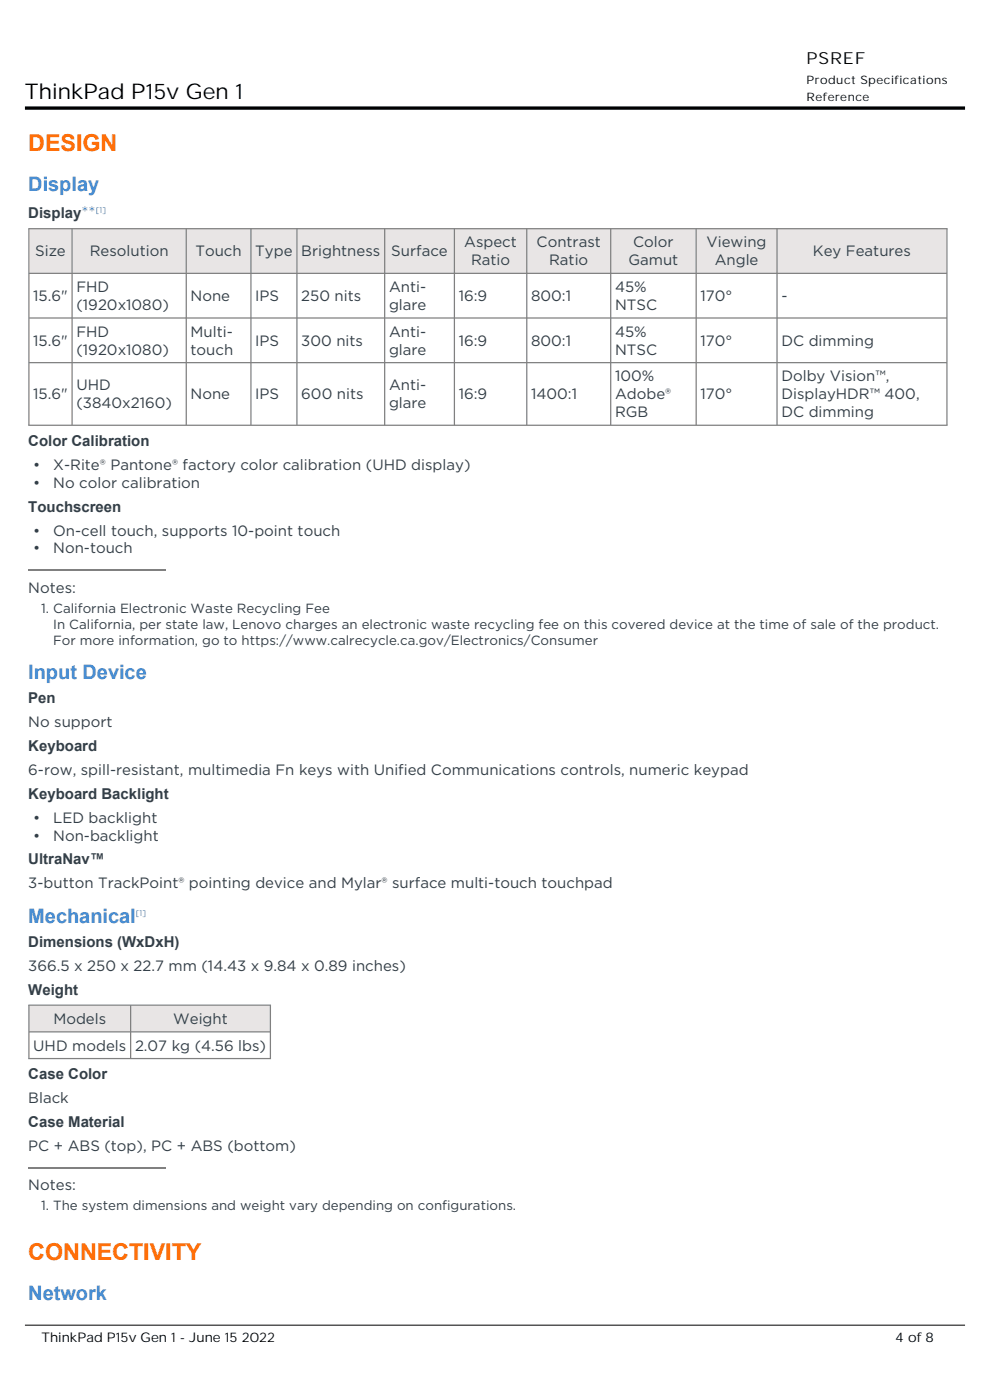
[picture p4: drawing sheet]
<svg xmlns="http://www.w3.org/2000/svg" width="210mm" height="297mm" viewBox="0 0 210 297" stroke-linecap="round" stroke-linejoin="round" font-family="sans-serif">
<defs><g id="words">
<g font-size="4.9" fill="#ff6a00">
<text x="6" y="32.1">DESIGN</text>
<text x="6" y="267.3">CONNECTIVITY</text>
</g>
<text font-size="4.6" x="5.3" y="21.1">ThinkPad P15v Gen 1</text>
<g font-size="4.2" fill="#3e8ddd">
<text x="6" y="40.5">Display</text>
<text x="6" y="144">Input Device</text>
<text x="6" y="195.7">Mechanical</text>
<text x="6" y="275.7">Network</text>
</g>
<text font-size="3.5" x="171.1" y="13.6">PSREF</text>
<g font-size="3.2" fill="#333f48">
<text x="6" y="46.2">Display**</text>
<text x="98.5" y="52.5">Aspect</text>
<text x="113.8" y="52.5">Contrast</text>
<text x="134.3" y="52.5">Color</text>
<text x="149.9" y="52.5">Viewing</text>
<text x="7.5" y="54.4">Size</text>
<text x="19" y="54.4">Resolution</text>
<text x="41.5" y="54.4">Touch</text>
<text x="54.2" y="54.4">Type</text>
<text x="63.9" y="54.4">Brightness</text>
<text x="83" y="54.4">Surface</text>
<text x="99.9" y="56.3">Ratio</text>
<text x="116.5" y="56.3">Ratio</text>
<text x="133.3" y="56.3">Gamut</text>
<text x="151.6" y="56.3">Angle</text>
<text x="172.5" y="54.4">Key Features</text>
<text x="7.1" y="63.9">15.6&quot;</text>
<text x="16.2" y="62">FHD</text>
<text x="16.2" y="65.8">(1920x1080)</text>
<text x="40.4" y="63.9">None</text>
<text x="54.2" y="63.9">IPS</text>
<text x="63.9" y="63.9">250 nits</text>
<text x="82.5" y="62">Anti-</text>
<text x="82.5" y="65.8">glare</text>
<text x="97.3" y="63.9">16:9</text>
<text x="112.7" y="63.9">800:1</text>
<text x="130.5" y="62">45%</text>
<text x="130.5" y="65.8">NTSC</text>
<text x="148.6" y="63.9">170°</text>
<text x="165.7" y="63.9">-</text>
<text x="16.2" y="71.4">FHD</text>
<text x="40.4" y="71.4">Multi-</text>
<text x="82.5" y="71.4">Anti-</text>
<text x="130.5" y="71.4">45%</text>
<text x="7.1" y="73.3">15.6&quot;</text>
<text x="16.2" y="75.2">(1920x1080)</text>
<text x="40.4" y="75.2">touch</text>
<text x="54.2" y="73.3">IPS</text>
<text x="63.9" y="73.3">300 nits</text>
<text x="82.5" y="75.2">glare</text>
<text x="97.3" y="73.3">16:9</text>
<text x="112.7" y="73.3">800:1</text>
<text x="130.5" y="75.2">NTSC</text>
<text x="148.6" y="73.3">170°</text>
<text x="165.7" y="73.3">DC dimming</text>
<text x="16.2" y="82.8">UHD</text>
<text x="82.5" y="82.8">Anti-</text>
<text x="130.5" y="80.9">100%</text>
<text x="165.7" y="80.9">Dolby Vision™,</text>
<text x="7.1" y="84.7">15.6&quot;</text>
<text x="16.2" y="86.6">(3840x2160)</text>
<text x="40.4" y="84.7">None</text>
<text x="54.2" y="84.7">IPS</text>
<text x="63.9" y="84.7">600 nits</text>
<text x="82.5" y="86.6">glare</text>
<text x="97.3" y="84.7">16:9</text>
<text x="112.7" y="84.7">1400:1</text>
<text x="130.5" y="84.7">Adobe®</text>
<text x="130.5" y="88.5">RGB</text>
<text x="148.6" y="84.7">170°</text>
<text x="165.7" y="84.7">DisplayHDR™ 400,</text>
<text x="165.7" y="88.5">DC dimming</text>
<text x="6" y="94.6">Color Calibration</text>
<text x="7" y="99.7">•</text>
<text x="11.3" y="99.7">X-Rite® Pantone® factory color calibration (UHD display)</text>
<text x="7" y="103.5">•</text>
<text x="11.3" y="103.5">No color calibration</text>
<text x="6" y="108.5">Touchscreen</text>
<text x="7" y="113.6">•</text>
<text x="11.3" y="113.6">On-cell touch, supports 10-point touch</text>
<text x="7" y="117.4">•</text>
<text x="11.3" y="117.4">Non-touch</text>
<text x="6" y="125.7">Notes:</text>
<text x="6" y="149.2">Pen</text>
<text x="6" y="154.3">No support</text>
<text x="6" y="159.3">Keyboard</text>
<text x="6" y="164.4">6-row, spill-resistant, multimedia Fn keys with Unified Communications controls, numeric keypad</text>
<text x="6" y="169.4">Keyboard Backlight</text>
<text x="7" y="174.5">•</text>
<text x="7" y="178.3">•</text>
<text x="11.3" y="174.5">LED backlight</text>
<text x="11.3" y="178.3">Non-backlight</text>
<text x="6" y="183.3">UltraNav™</text>
<text x="6" y="188.4">3-button TrackPoint® pointing device and Mylar® surface multi-touch touchpad</text>
<text x="6" y="201">Dimensions (WxDxH)</text>
<text x="6" y="206.1">366.5 x 250 x 22.7 mm (14.43 x 9.84 x 0.89 inches)</text>
<text x="6" y="211.1">Weight</text>
<text x="11.3" y="217.2">Models</text>
<text x="36.7" y="217.2">Weight</text>
<text x="7.1" y="222.9">UHD models</text>
<text x="28.6" y="222.9">2.07 kg (4.56 lbs)</text>
<text x="6" y="229">Case Color</text>
<text x="6" y="234">Black</text>
<text x="6" y="239.1">Case Material</text>
<text x="6" y="244.2">PC + ABS (top), PC + ABS (bottom)</text>
<text x="6" y="252.5">Notes:</text>
</g>
<g font-size="2.8" fill="#333f48">
<text x="8.7" y="130">1. California Electronic Waste Recycling Fee</text>
<text x="11.3" y="133.4">In California, per state law, Lenovo charges an electronic waste recycling fee on this covered device at the time of sale of the product.</text>
<text x="11.3" y="136.8">For more information, go to https://www.calrecycle.ca.gov/Electronics/Consumer</text>
<text x="8.7" y="256.7">1. The system dimensions and weight vary depending on configurations.</text>
</g>
<g font-size="2.8">
<text x="8.8" y="284.7">ThinkPad P15v Gen 1 - June 15 2022</text>
<text x="189.9" y="284.7">4 of 8</text>
</g>
<g font-size="2.5">
<text x="171.1" y="17.8">Product Specifications</text>
<text x="171.1" y="21.4">Reference</text>
</g>
<g font-size="1.8" fill="#3e8ddd">
<text x="20.3" y="45.2">[1]</text>
<text x="28.8" y="194.3">[1]</text>
</g>
</g></defs>
<g fill="#e8e5e5">
<path d="M6.3 48.6h8.9v9.3h-8.9z"/>
<path d="M15.4 48.6h24v9.3h-24z"/>
<path d="M39.6 48.6h13.5v9.3h-13.5z"/>
<path d="M53.4 48.6h9.5v9.3h-9.5z"/>
<path d="M63.1 48.6h18.4v9.3h-18.4z"/>
<path d="M81.7 48.6h14.6v9.3h-14.6z"/>
<path d="M96.5 48.6h15.1v9.3h-15.1z"/>
<path d="M111.9 48.6h17.5v9.3h-17.5z"/>
<path d="M129.7 48.6h17.8v9.3h-17.8z"/>
<path d="M147.8 48.6h16.9v9.3h-16.9z"/>
<path d="M165 48.6h35.7v9.3h-35.7z"/>
</g>
<g fill="none" stroke="#808080" stroke-width=".26">
<path d="M6 48.5h195M6.1 58h194.8M6.1 48.5v41.7M15.3 48.5v41.7M39.5 48.5v41.7M53.2 48.5v41.7M63 48.5v41.7M81.6 48.5v41.7M96.4 48.5v41.7M111.7 48.5v41.7M129.5 48.5v41.7M147.7 48.5v41.7"/>
<path d="M164.8 48.5v41.7M200.9 48.5v41.7M6.1 67.5h194.8M6.1 76.9h194.8M6 90.2h195M6 121h29.2"/>
</g>
<g fill="#e8e5e5">
<path d="M6.3 213.4h21.3v5.4h-21.3z"/>
<path d="M27.8 213.4h29.4v5.4h-29.4z"/>
</g>
<path d="M6 213.2h51.5M6.1 218.9h51.3M6.1 213.2v11.4M27.7 213.2v11.4M57.4 213.2v11.4M6 224.6h51.5M6 247.7h29.2" fill="none" stroke="#808080" stroke-width=".26"/>
<path d="M5.3 22.9h199.4" fill="none" stroke="#000" stroke-width=".71" stroke-linecap="butt"/>
<path d="M5.3 281.1h199.4" fill="none" stroke="#000" stroke-width=".21"/>
<use href="#words"/>
</svg>
